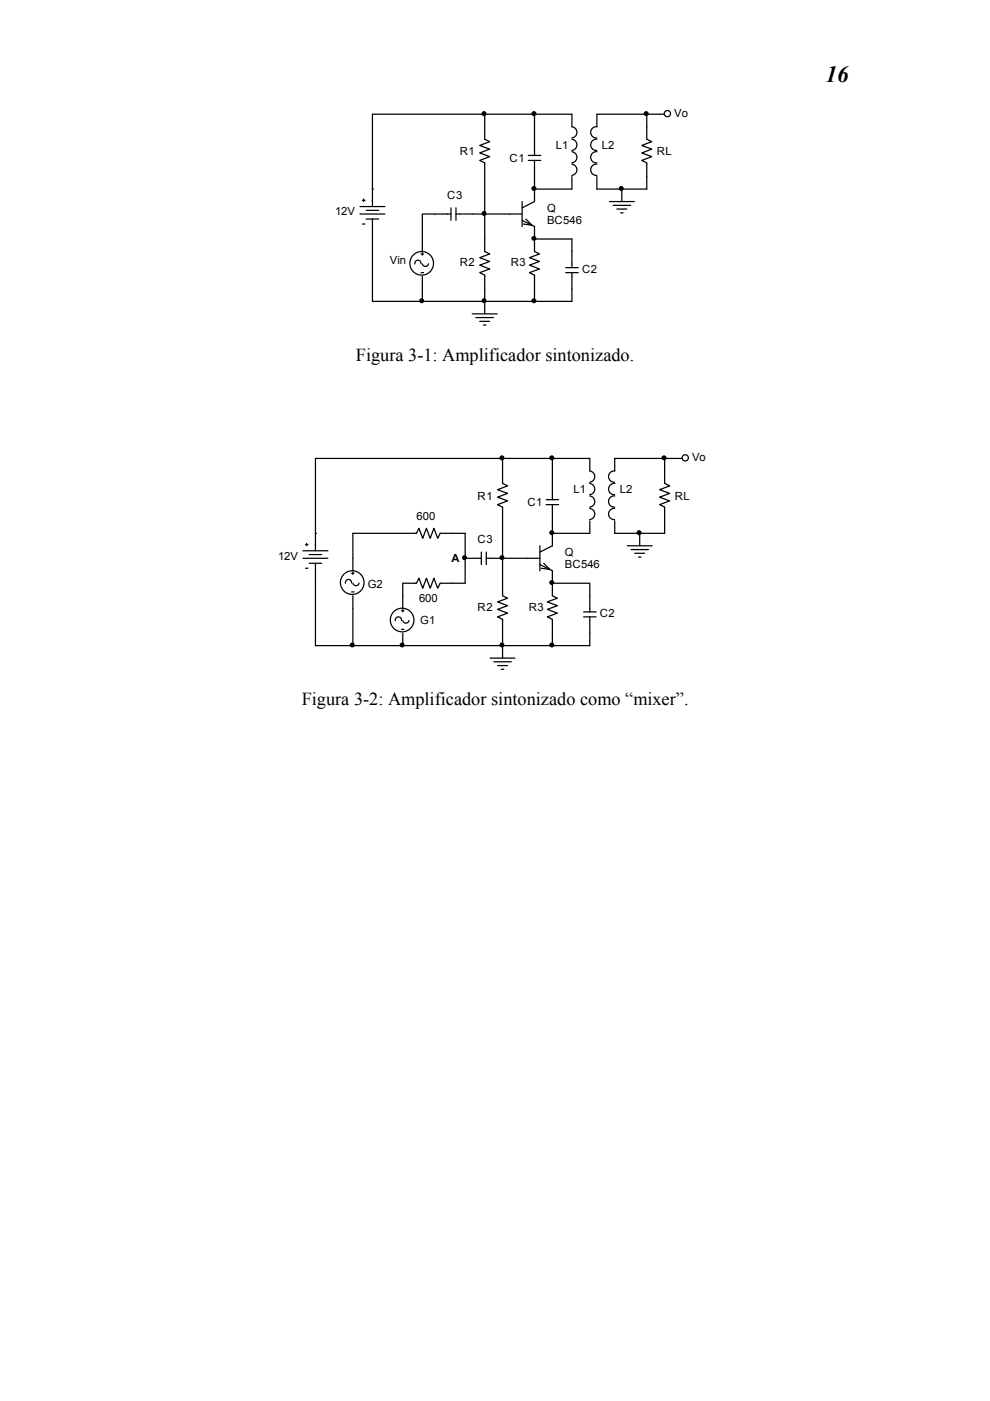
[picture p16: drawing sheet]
<svg xmlns="http://www.w3.org/2000/svg" width="210mm" height="297mm" viewBox="0 0 210 297" stroke-linecap="round" stroke-linejoin="round" font-family="sans-serif">
<defs><g id="words">
<text font-size="4.9" x="175.1" y="17.4">16</text>
<g font-size="3.9">
<text x="75.5" y="76.5">Figura 3-1: Amplificador sintonizado.</text>
<text x="64" y="149.5">Figura 3-2: Amplificador sintonizado como “mixer”.</text>
</g>
<g font-size="2.4">
<text x="143" y="24.8">Vo</text>
<text x="97.5" y="33">R1</text>
<text x="108.1" y="34.3">C1</text>
<text x="117.9" y="31.6">L1</text>
<text x="127.7" y="31.6">L2</text>
<text x="139.3" y="33">RL</text>
<text x="71.1" y="45.7">12V</text>
<text x="94.9" y="42.2">C3</text>
<text x="116" y="44.9">Q</text>
<text x="116" y="47.5">BC546</text>
<text x="82.7" y="56">Vin</text>
<text x="97.5" y="56.5">R2</text>
<text x="108.4" y="56.5">R3</text>
<text x="123.4" y="57.8">C2</text>
<text x="146.8" y="97.7">Vo</text>
<text x="101.3" y="105.9">R1</text>
<text x="111.9" y="107.3">C1</text>
<text x="121.7" y="104.6">L1</text>
<text x="131.5" y="104.6">L2</text>
<text x="143.1" y="105.9">RL</text>
<text x="88.3" y="110.2">600</text>
<text x="59" y="118.6">12V</text>
<text x="95.8" y="119.3">A</text>
<text x="101.3" y="115.2">C3</text>
<text x="119.8" y="117.9">Q</text>
<text x="78" y="124.7">G2</text>
<text x="119.8" y="120.5">BC546</text>
<text x="88.9" y="127.6">600</text>
<text x="101.3" y="129.5">R2</text>
<text x="112.1" y="129.5">R3</text>
<text x="127.2" y="130.8">C2</text>
<text x="89.1" y="132.4">G1</text>
</g>
</g></defs>
<g fill="none" stroke="#000" stroke-width=".26">
<path d="M102.8 24.2h-23.8v15.9M102.8 24.2h10.6M102.8 24.2v5.3l1.1 .5-2.2 .8 2.2 .8-2.2 .8 2.2 .8-2.2 .8 1.1 .5v10.9h-6.1M112.1 34h2.6M112.1 33h2.6M113.4 24.2h7.9v2.7a1.19 1.19 0 0 1 1.1 1.2 1.19 1.19 0 0 1-1.1 1.2M113.4 24.2v8.8M113.4 34v6.1M121.3 37.4v2.7h-7.9M121.3 32.2a1.18 1.18 0 0 1 1.1 1.2 1.18 1.18 0 0 1-1.1 1.1M121.3 29.5a1.19 1.19 0 0 1 1.1 1.2 1.19 1.19 0 0 1-1.1 1.2M121.3 34.8a1.18 1.18 0 0 1 1.1 1.2 1.18 1.18 0 0 1-1.1 1.2"/>
<path d="M126.6 32.2a1.18 1.18 0 0 0-1.3 1.1 1.18 1.18 0 0 0 1.3 1.2M126.6 29.5a1.19 1.19 0 0 0-1.3 1.2 1.19 1.19 0 0 0 1.3 1.2M126.6 34.8a1.18 1.18 0 0 0-1.3 1.2 1.18 1.18 0 0 0 1.3 1.2M126.6 37.4v2.7h5.3M137.2 24.2h3.7M137.2 24.2h-10.6v2.7a1.19 1.19 0 0 0-1.3 1.2 1.19 1.19 0 0 0 1.3 1.2M137.2 24.2v5.3l1 .5-2.1 .8 2.1 .8-2.1 .8 2.1 .8-2.1 .8 1.1 .5v5.6h-5.3M76.3 45.4h5.3M76.3 43.8h5.3M76.9 42.5h.5M76.9 47.5h.5M77.1 42.2v.5"/>
<path d="M77.7 44.6h2.6M77.7 46.4h2.6M79 40.1h.1M79 42.5v1.3M79 46.4v17.5h10.6M79 40.1v2.6M89.3 57.8h.5M89.3 53.8h.5M89.3 55.9a.67 .67 0 0 0-.7-.7 .67 .67 0 0 0-.6 .8M89.6 53.6v.5M89.6 58.6v5.3M90.9 55.9a.67 .67 0 0 1-.6 .6 .67 .67 0 0 1-.7-.5"/>
<path d="M95.7 45.4h-6.1v7.9M95.7 44.1v2.6M96.7 44.1v2.6M110.7 42.7v5.3M110.7 46.7l2.7 1.3v5.3l1 .5-2.1 .8 2.1 .8-2.1 .8 2.1 .8-2.1 .8 1.1 .5v5.6h7.9v-6.1M110.7 45.4h-7.9v7.9l1.1 .5-2.2 .8 2.2 .8-2.2 .8 2.2 .8-2.2 .8 1.1 .5v5.6M111.5 46.4l1.3 1.4-1.8-.3M113.4 50.7h7.9v6M113.4 40.1v2.6l-2.7 1.4M120 57.8h2.6M120 56.7h2.6M129.2 42.7h5.3"/>
<path d="M130 43.5h3.8M130.8 44.3h2.1M131.6 45.1h.6M131.9 40.1v2.6M89.6 63.9h13.2M100.2 66.5h5.3M100.9 67.3h3.7M101.7 68.1h2.2M102.5 68.9h.6M102.8 63.9v2.6M102.8 63.9h10.6M106.6 97.2v5.3l1.1 .5-2.2 .8 2.2 .8-2.2 .8 2.2 .8-2.2 .8 1.1 .5v10.9"/>
<path d="M106.6 97.2h-39.7v15.9M106.6 97.2h10.6M117.2 97.2h7.9v2.7a1.19 1.19 0 0 1 1.1 1.2 1.19 1.19 0 0 1-1.1 1.1M117.2 97.2v8.7M141 97.2h3.7M64.3 118.4h5.3M64.3 116.8h5.3M64.8 115.5h.5M65 115.2v.5M65.6 117.6h2.6M65.6 119.4h2.6M66.9 115.5v1.3"/>
<path d="M66.9 119.4v17.5h7.9M66.9 113.1v2.6M66.9 113.1h.1M98.7 118.4v5.3h-5.3l-.6 1-.8-2.1-.8 2.1-.8-2.1-.7 2.1-.8-2.1-.6 1.1h-2.9v5.2M98.7 118.4h3.4M98.7 118.4v-5.3h-5.3l-.6 1-.8-2.1-.8 2.1-.8-2.1-.7 2.1-.8-2.1-.6 1.1h-13.5v7.9M102.1 117.1v2.6M103.1 117.1v2.6M103.1 118.4h3.5M106.6 118.4v7.9l1.1 .5-2.2 .8 2.2 .8-2.2 .8 2.2 .8-2.2 .8 1.1 .5v5.6M106.6 118.4h7.9M114.5 119.7l2.7 1.3v5.3l1 .5-2.1 .8 2.1 .8-2.1 .8 2.1 .8-2.1 .8 1.1 .5v5.6h7.9v-6.1"/>
<path d="M114.5 115.7v5.3M115.3 119.4l1.3 1.3-1.8-.2M115.8 107h2.7M115.8 105.9h2.7M117.2 113.1v2.6l-2.7 1.4M117.2 107v6.1M125.1 110.4v2.7h-7.9M125.1 105.2a1.18 1.18 0 0 1 1.1 1.1 1.18 1.18 0 0 1-1.1 1.2M125.1 102.5a1.19 1.19 0 0 1 1.1 1.2 1.19 1.19 0 0 1-1.1 1.2M125.1 107.8a1.18 1.18 0 0 1 1.1 1.2 1.18 1.18 0 0 1-1.1 1.2M130.4 102.2a1.19 1.19 0 0 1-1.3-1.2 1.19 1.19 0 0 1 1.3-1.1v-2.7h10.6v5.3l1 .5-2.1 .8 2.1 .8-2.1 .8 2.1 .8-2.1 .8 1.1 .5v5.6h-5.3M130.4 105.2a1.18 1.18 0 0 0-1.3 1.1 1.18 1.18 0 0 0 1.3 1.2"/>
<path d="M130.4 102.5a1.19 1.19 0 0 0-1.3 1.2 1.19 1.19 0 0 0 1.3 1.2M130.4 107.8a1.18 1.18 0 0 0-1.3 1.2 1.18 1.18 0 0 0 1.3 1.2M130.4 110.4v2.7h5.3M133 115.7h5.3M133.8 116.5h3.7M134.6 117.3h2.1M135.4 118.1h.6M135.7 113.1v2.6M64.8 120.5h.5M74.6 123.6a.67 .67 0 0 0-.7-.7 .67 .67 0 0 0-.6 .8M74.6 125.5h.5M74.6 121.5h.5"/>
<path d="M74.8 136.9h10.6M74.8 121.3v.5M74.8 126.3v10.6M76.2 123.6a.67 .67 0 0 1-.7 .6 .67 .67 0 0 1-.7-.5M85.2 131.6a.67 .67 0 0 0-.7-.8 .67 .67 0 0 0-.7 .8M85.2 133.4h.5M85.2 129.5h.5M85.4 129.2v.5M85.4 134.2v2.7M85.4 136.9h21.2M86.7 131.6a.67 .67 0 0 1-.6 .5 .67 .67 0 0 1-.7-.5M103.9 139.5h5.3"/>
<path d="M106.6 136.9v2.6M106.6 136.9h10.6M117.2 123.7h7.9v6M123.8 130.8h2.6M123.8 129.7h2.6M104.7 140.3h3.7M105.5 141.1h2.2M106.3 141.9h.5"/>
<circle cx="141.6" cy="24.1" r=".66"/>
<circle cx="89.4" cy="55.8" r="2.51"/>
<circle cx="145.3" cy="97.1" r=".66"/>
<circle cx="74.7" cy="123.5" r="2.51"/>
<circle cx="85.3" cy="131.5" r="2.51"/>
</g>
<g fill="#000" stroke="#000" stroke-width=".26">
<circle cx="102.7" cy="24.1" r=".4"/>
<circle cx="113.2" cy="24.1" r=".4"/>
<circle cx="113.2" cy="40" r=".4"/>
<circle cx="131.8" cy="40" r=".4"/>
<circle cx="137.1" cy="24.1" r=".4"/>
<circle cx="102.7" cy="45.3" r=".4"/>
<circle cx="113.2" cy="50.5" r=".4"/>
<circle cx="89.4" cy="63.8" r=".39"/>
<circle cx="102.7" cy="63.8" r=".39"/>
<circle cx="113.2" cy="63.8" r=".4"/>
<circle cx="106.5" cy="97.1" r=".4"/>
<circle cx="117" cy="97.1" r=".4"/>
<circle cx="140.8" cy="97.1" r=".4"/>
<circle cx="98.5" cy="118.2" r=".4"/>
<circle cx="106.5" cy="118.2" r=".4"/>
<circle cx="117" cy="112.9" r=".4"/>
<circle cx="135.6" cy="112.9" r=".4"/>
<circle cx="74.7" cy="136.7" r=".39"/>
<circle cx="85.3" cy="136.7" r=".39"/>
<circle cx="106.5" cy="136.7" r=".39"/>
<circle cx="117" cy="123.5" r=".4"/>
<circle cx="117" cy="136.7" r=".4"/>
</g>
<use href="#words"/>
</svg>
